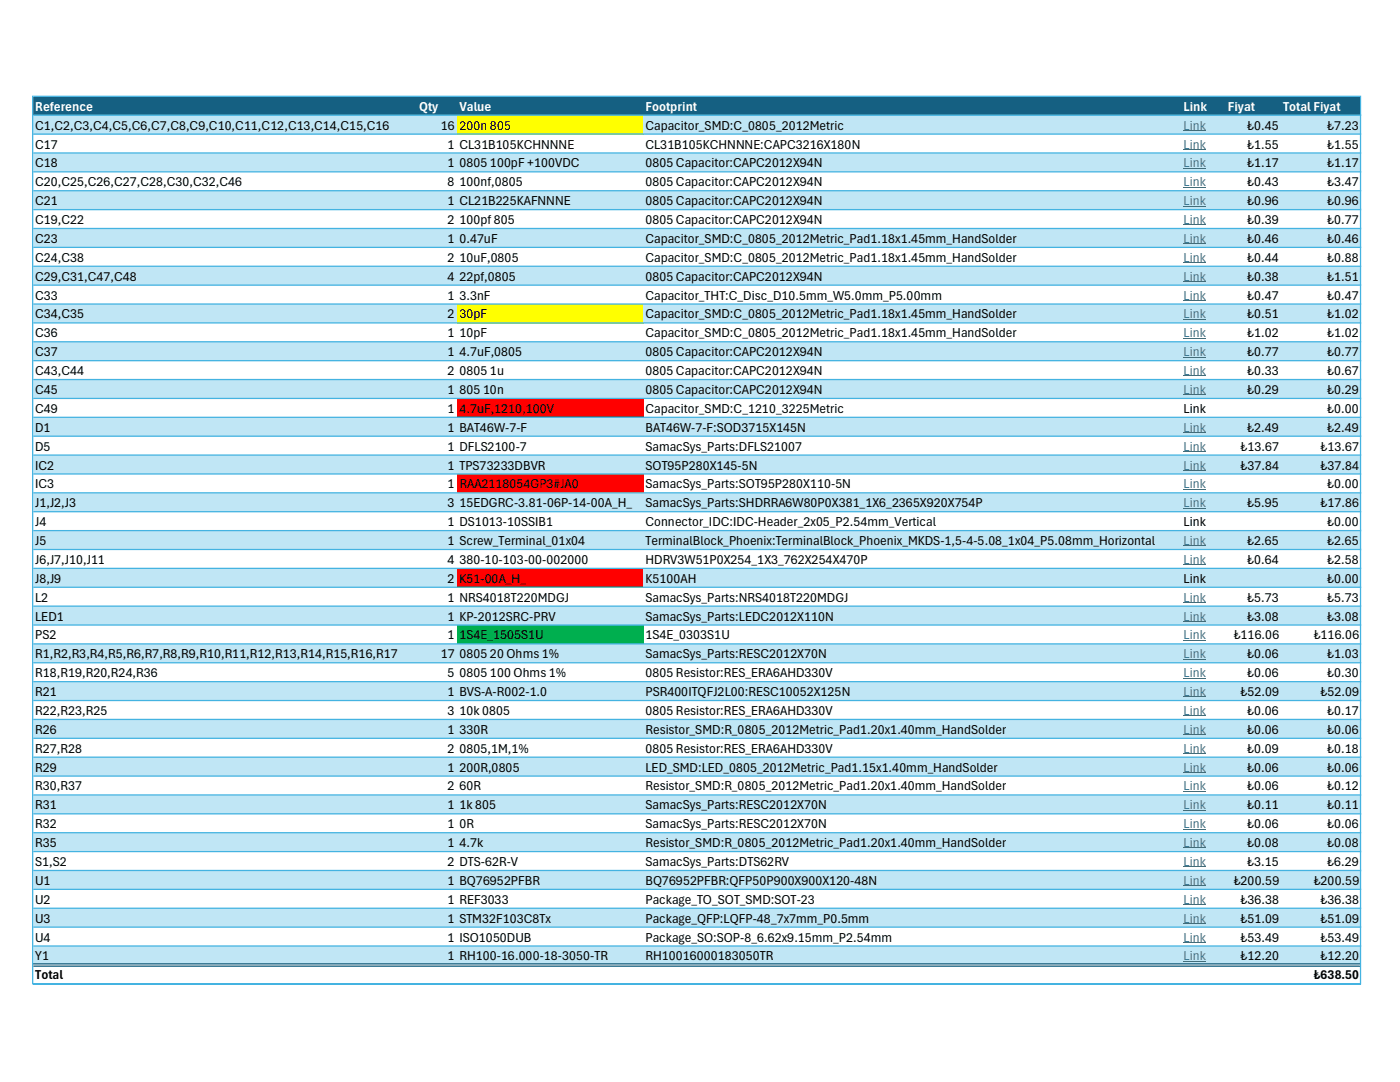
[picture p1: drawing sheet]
<svg xmlns="http://www.w3.org/2000/svg" width="279mm" height="216mm" viewBox="0 0 279 216" stroke-linecap="round" stroke-linejoin="round" font-family="sans-serif">
<defs><g id="words">
<g font-size="2.7" fill="#fff">
<text x="7" y="22.1">Reference</text>
<text x="83.7" y="22.1">Qty</text>
<text x="91.7" y="22.1">Value</text>
<text x="128.8" y="22.1">Footprint</text>
<text x="236.2" y="22.1">Link</text>
<text x="245.1" y="22.1">Fiyat</text>
<text x="256.1" y="22.1">Total Fiyat</text>
</g>
<g font-size="2.7">
<text x="7" y="25.9">C1,C2,C3,C4,C5,C6,C7,C8,C9,C10,C11,C12,C13,C14,C15,C16</text>
<text x="7" y="29.6">C17</text>
<text x="88" y="25.9">16</text>
<text x="89.3" y="29.6">1 CL31B105KCHNNNE</text>
<text x="91.7" y="25.9">200n 805</text>
<text x="128.8" y="25.9">Capacitor_SMD:C_0805_2012Metric</text>
<text x="128.8" y="29.6">CL31B105KCHNNNE:CAPC3216X180N</text>
<text x="248.9" y="25.9">₺0.45</text>
<text x="248.9" y="29.6">₺1.55</text>
<text x="264.9" y="25.9">₺7.23</text>
<text x="264.9" y="29.6">₺1.55</text>
<text x="7" y="33.4">C18</text>
<text x="89.3" y="33.4">1</text>
<text x="91.7" y="33.4">0805 100pF +100VDC</text>
<text x="128.8" y="33.4">0805 Capacitor:CAPC2012X94N</text>
<text x="248.9" y="33.4">₺1.17</text>
<text x="264.9" y="33.4">₺1.17</text>
<text x="7" y="37.2">C20,C25,C26,C27,C28,C30,C32,C46</text>
<text x="7" y="40.9">C21</text>
<text x="89.3" y="37.2">8</text>
<text x="89.3" y="40.9">1 CL21B225KAFNNNE</text>
<text x="91.7" y="37.2">100nf,0805</text>
<text x="128.8" y="37.2">0805 Capacitor:CAPC2012X94N</text>
<text x="128.8" y="40.9">0805 Capacitor:CAPC2012X94N</text>
<text x="248.9" y="37.2">₺0.43</text>
<text x="248.9" y="40.9">₺0.96</text>
<text x="264.9" y="37.2">₺3.47</text>
<text x="264.9" y="40.9">₺0.96</text>
<text x="7" y="44.7">C19,C22</text>
<text x="89.3" y="44.7">2</text>
<text x="91.7" y="44.7">100pf 805</text>
<text x="128.8" y="44.7">0805 Capacitor:CAPC2012X94N</text>
<text x="248.9" y="44.7">₺0.39</text>
<text x="264.9" y="44.7">₺0.77</text>
<text x="7" y="48.5">C23</text>
<text x="7" y="52.2">C24,C38</text>
<text x="89.3" y="48.5">1</text>
<text x="89.3" y="52.2">2</text>
<text x="91.7" y="48.5">0.47uF</text>
<text x="91.7" y="52.2">10uF,0805</text>
<text x="128.8" y="48.5">Capacitor_SMD:C_0805_2012Metric_Pad1.18x1.45mm_HandSolder</text>
<text x="128.8" y="52.2">Capacitor_SMD:C_0805_2012Metric_Pad1.18x1.45mm_HandSolder</text>
<text x="248.9" y="48.5">₺0.46</text>
<text x="248.9" y="52.2">₺0.44</text>
<text x="264.9" y="48.5">₺0.46</text>
<text x="264.9" y="52.2">₺0.88</text>
<text x="7" y="56">C29,C31,C47,C48</text>
<text x="7" y="59.8">C33</text>
<text x="89.3" y="56">4</text>
<text x="89.3" y="59.8">1</text>
<text x="91.7" y="56">22pf,0805</text>
<text x="91.7" y="59.8">3.3nF</text>
<text x="128.8" y="56">0805 Capacitor:CAPC2012X94N</text>
<text x="128.8" y="59.8">Capacitor_THT:C_Disc_D10.5mm_W5.0mm_P5.00mm</text>
<text x="248.9" y="56">₺0.38</text>
<text x="248.9" y="59.8">₺0.47</text>
<text x="264.9" y="56">₺1.51</text>
<text x="264.9" y="59.8">₺0.47</text>
<text x="7" y="63.5">C34,C35</text>
<text x="89.3" y="63.5">2</text>
<text x="91.7" y="63.5">30pF</text>
<text x="128.8" y="63.5">Capacitor_SMD:C_0805_2012Metric_Pad1.18x1.45mm_HandSolder</text>
<text x="248.9" y="63.5">₺0.51</text>
<text x="264.9" y="63.5">₺1.02</text>
<text x="7" y="67.3">C36</text>
<text x="7" y="71.1">C37</text>
<text x="89.3" y="67.3">1</text>
<text x="89.3" y="71.1">1</text>
<text x="91.7" y="67.3">10pF</text>
<text x="91.7" y="71.1">4.7uF,0805</text>
<text x="128.8" y="67.3">Capacitor_SMD:C_0805_2012Metric_Pad1.18x1.45mm_HandSolder</text>
<text x="128.8" y="71.1">0805 Capacitor:CAPC2012X94N</text>
<text x="248.9" y="67.3">₺1.02</text>
<text x="248.9" y="71.1">₺0.77</text>
<text x="264.9" y="67.3">₺1.02</text>
<text x="264.9" y="71.1">₺0.77</text>
<text x="7" y="74.8">C43,C44</text>
<text x="89.3" y="74.8">2</text>
<text x="91.7" y="74.8">0805 1u</text>
<text x="128.8" y="74.8">0805 Capacitor:CAPC2012X94N</text>
<text x="248.9" y="74.8">₺0.33</text>
<text x="264.9" y="74.8">₺0.67</text>
<text x="7" y="78.6">C45</text>
<text x="7" y="82.4">C49</text>
<text x="89.3" y="78.6">1</text>
<text x="89.3" y="82.4">1</text>
<text x="91.7" y="78.6">805 10n</text>
<text x="91.7" y="82.4">4.7uF,1210,100V</text>
<text x="128.8" y="78.6">0805 Capacitor:CAPC2012X94N</text>
<text x="128.8" y="82.4">Capacitor_SMD:C_1210_3225Metric</text>
<text x="236.2" y="82.4">Link</text>
<text x="248.9" y="78.6">₺0.29</text>
<text x="264.9" y="78.6">₺0.29</text>
<text x="264.9" y="82.4">₺0.00</text>
<text x="7" y="86.1">D1</text>
<text x="7" y="89.9">D5</text>
<text x="89.3" y="86.1">1 BAT46W-7-F</text>
<text x="89.3" y="89.9">1 DFLS2100-7</text>
<text x="128.8" y="86.1">BAT46W-7-F:SOD3715X145N</text>
<text x="128.8" y="89.9">SamacSys_Parts:DFLS21007</text>
<text x="247.6" y="89.9">₺13.67</text>
<text x="248.9" y="86.1">₺2.49</text>
<text x="263.5" y="89.9">₺13.67</text>
<text x="264.9" y="86.1">₺2.49</text>
<text x="7" y="93.7">IC2</text>
<text x="89.3" y="93.7">1 TPS73233DBVR</text>
<text x="128.8" y="93.7">SOT95P280X145-5N</text>
<text x="247.6" y="93.7">₺37.84</text>
<text x="263.5" y="93.7">₺37.84</text>
<text x="7" y="97.5">IC3</text>
<text x="7" y="101.2">J1,J2,J3</text>
<text x="89.3" y="97.5">1</text>
<text x="89.3" y="101.2">3</text>
<text x="91.7" y="97.5">RAA2118054GP3#JA0</text>
<text x="91.7" y="101.2">15EDGRC-3.81-06P-14-00A_H_</text>
<text x="128.8" y="97.5">SamacSys_Parts:SOT95P280X110-5N</text>
<text x="128.8" y="101.2">SamacSys_Parts:SHDRRA6W80P0X381_1X6_2365X920X754P</text>
<text x="248.9" y="101.2">₺5.95</text>
<text x="263.5" y="101.2">₺17.86</text>
<text x="264.9" y="97.5">₺0.00</text>
<text x="7" y="105">J4</text>
<text x="89.3" y="105">1 DS1013-10SSIB1</text>
<text x="128.8" y="105">Connector_IDC:IDC-Header_2x05_P2.54mm_Vertical</text>
<text x="236.2" y="105">Link</text>
<text x="264.9" y="105">₺0.00</text>
<text x="7" y="108.8">J5</text>
<text x="7" y="112.5">J6,J7,J10,J11</text>
<text x="89.3" y="108.8">1 Screw_Terminal_01x04</text>
<text x="89.3" y="112.5">4</text>
<text x="91.7" y="112.5">380-10-103-00-002000</text>
<text x="128.8" y="108.8">TerminalBlock_Phoenix:TerminalBlock_Phoenix_MKDS-1,5-4-5.08_1x04_P5.08mm_Horizontal</text>
<text x="128.8" y="112.5">HDRV3W51P0X254_1X3_762X254X470P</text>
<text x="248.9" y="108.8">₺2.65</text>
<text x="248.9" y="112.5">₺0.64</text>
<text x="264.9" y="108.8">₺2.65</text>
<text x="264.9" y="112.5">₺2.58</text>
<text x="7" y="116.3">J8,J9</text>
<text x="89.3" y="116.3">2</text>
<text x="91.7" y="116.3">K51-00A_H_</text>
<text x="128.8" y="116.3">K5100AH</text>
<text x="236.2" y="116.3">Link</text>
<text x="264.9" y="116.3">₺0.00</text>
<text x="7" y="120.1">L2</text>
<text x="7" y="123.8">LED1</text>
<text x="89.3" y="120.1">1 NRS4018T220MDGJ</text>
<text x="89.3" y="123.8">1 KP-2012SRC-PRV</text>
<text x="128.8" y="120.1">SamacSys_Parts:NRS4018T220MDGJ</text>
<text x="128.8" y="123.8">SamacSys_Parts:LEDC2012X110N</text>
<text x="248.9" y="120.1">₺5.73</text>
<text x="248.9" y="123.8">₺3.08</text>
<text x="264.9" y="120.1">₺5.73</text>
<text x="264.9" y="123.8">₺3.08</text>
<text x="7" y="127.6">PS2</text>
<text x="7" y="131.4">R1,R2,R3,R4,R5,R6,R7,R8,R9,R10,R11,R12,R13,R14,R15,R16,R17</text>
<text x="88" y="131.4">17</text>
<text x="89.3" y="127.6">1</text>
<text x="91.7" y="127.6">1S4E_1505S1U</text>
<text x="91.7" y="131.4">0805 20 Ohms 1%</text>
<text x="128.8" y="127.6">1S4E_0303S1U</text>
<text x="128.8" y="131.4">SamacSys_Parts:RESC2012X70N</text>
<text x="246.2" y="127.6">₺116.06</text>
<text x="248.9" y="131.4">₺0.06</text>
<text x="262.2" y="127.6">₺116.06</text>
<text x="264.9" y="131.4">₺1.03</text>
<text x="7" y="135.1">R18,R19,R20,R24,R36</text>
<text x="89.3" y="135.1">5</text>
<text x="91.7" y="135.1">0805 100 Ohms 1%</text>
<text x="128.8" y="135.1">0805 Resistor:RES_ERA6AHD330V</text>
<text x="248.9" y="135.1">₺0.06</text>
<text x="264.9" y="135.1">₺0.30</text>
<text x="7" y="138.9">R21</text>
<text x="7" y="142.7">R22,R23,R25</text>
<text x="89.3" y="138.9">1 BVS-A-R002-1.0</text>
<text x="89.3" y="142.7">3</text>
<text x="91.7" y="142.7">10k 0805</text>
<text x="128.8" y="138.9">PSR400ITQFJ2L00:RESC10052X125N</text>
<text x="128.8" y="142.7">0805 Resistor:RES_ERA6AHD330V</text>
<text x="247.6" y="138.9">₺52.09</text>
<text x="248.9" y="142.7">₺0.06</text>
<text x="263.5" y="138.9">₺52.09</text>
<text x="264.9" y="142.7">₺0.17</text>
<text x="7" y="146.4">R26</text>
<text x="89.3" y="146.4">1</text>
<text x="91.7" y="146.4">330R</text>
<text x="128.8" y="146.4">Resistor_SMD:R_0805_2012Metric_Pad1.20x1.40mm_HandSolder</text>
<text x="248.9" y="146.4">₺0.06</text>
<text x="264.9" y="146.4">₺0.06</text>
<text x="7" y="150.2">R27,R28</text>
<text x="7" y="154">R29</text>
<text x="89.3" y="150.2">2</text>
<text x="89.3" y="154">1</text>
<text x="91.7" y="150.2">0805,1M,1%</text>
<text x="91.7" y="154">200R,0805</text>
<text x="128.8" y="150.2">0805 Resistor:RES_ERA6AHD330V</text>
<text x="128.8" y="154">LED_SMD:LED_0805_2012Metric_Pad1.15x1.40mm_HandSolder</text>
<text x="248.9" y="150.2">₺0.09</text>
<text x="248.9" y="154">₺0.06</text>
<text x="264.9" y="150.2">₺0.18</text>
<text x="264.9" y="154">₺0.06</text>
<text x="7" y="157.7">R30,R37</text>
<text x="7" y="161.5">R31</text>
<text x="89.3" y="157.7">2</text>
<text x="89.3" y="161.5">1</text>
<text x="91.7" y="157.7">60R</text>
<text x="91.7" y="161.5">1k 805</text>
<text x="128.8" y="157.7">Resistor_SMD:R_0805_2012Metric_Pad1.20x1.40mm_HandSolder</text>
<text x="128.8" y="161.5">SamacSys_Parts:RESC2012X70N</text>
<text x="248.9" y="157.7">₺0.06</text>
<text x="248.9" y="161.5">₺0.11</text>
<text x="264.9" y="157.7">₺0.12</text>
<text x="264.9" y="161.5">₺0.11</text>
<text x="7" y="165.3">R32</text>
<text x="89.3" y="165.3">1</text>
<text x="91.7" y="165.3">0R</text>
<text x="128.8" y="165.3">SamacSys_Parts:RESC2012X70N</text>
<text x="248.9" y="165.3">₺0.06</text>
<text x="264.9" y="165.3">₺0.06</text>
<text x="7" y="169">R35</text>
<text x="7" y="172.8">S1,S2</text>
<text x="89.3" y="169">1</text>
<text x="89.3" y="172.8">2 DTS-62R-V</text>
<text x="91.7" y="169">4.7k</text>
<text x="128.8" y="169">Resistor_SMD:R_0805_2012Metric_Pad1.20x1.40mm_HandSolder</text>
<text x="128.8" y="172.8">SamacSys_Parts:DTS62RV</text>
<text x="248.9" y="169">₺0.08</text>
<text x="248.9" y="172.8">₺3.15</text>
<text x="264.9" y="169">₺0.08</text>
<text x="264.9" y="172.8">₺6.29</text>
<text x="7" y="176.6">U1</text>
<text x="89.3" y="176.6">1 BQ76952PFBR</text>
<text x="128.8" y="176.6">BQ76952PFBR:QFP50P900X900X120-48N</text>
<text x="246.2" y="176.6">₺200.59</text>
<text x="262.2" y="176.6">₺200.59</text>
<text x="7" y="180.3">U2</text>
<text x="7" y="184.1">U3</text>
<text x="89.3" y="180.3">1 REF3033</text>
<text x="89.3" y="184.1">1 STM32F103C8Tx</text>
<text x="128.8" y="180.3">Package_TO_SOT_SMD:SOT-23</text>
<text x="128.8" y="184.1">Package_QFP:LQFP-48_7x7mm_P0.5mm</text>
<text x="247.6" y="180.3">₺36.38</text>
<text x="247.6" y="184.1">₺51.09</text>
<text x="263.5" y="180.3">₺36.38</text>
<text x="263.5" y="184.1">₺51.09</text>
<text x="7" y="187.9">U4</text>
<text x="7" y="191.6">Y1</text>
<text x="89.3" y="187.9">1 ISO1050DUB</text>
<text x="89.3" y="191.6">1 RH100-16.000-18-3050-TR</text>
<text x="128.8" y="187.9">Package_SO:SOP-8_6.62x9.15mm_P2.54mm</text>
<text x="128.8" y="191.6">RH10016000183050TR</text>
<text x="247.6" y="187.9">₺53.49</text>
<text x="247.6" y="191.6">₺12.20</text>
<text x="263.5" y="187.9">₺53.49</text>
<text x="263.5" y="191.6">₺12.20</text>
<text x="7" y="195.4">Total</text>
<text x="262.2" y="195.4">₺638.50</text>
</g>
<g font-size="2.7" fill="#467886">
<text x="236.2" y="25.9">Link</text>
<text x="236.2" y="29.6">Link</text>
<text x="236.2" y="33.4">Link</text>
<text x="236.2" y="37.2">Link</text>
<text x="236.2" y="40.9">Link</text>
<text x="236.2" y="44.7">Link</text>
<text x="236.2" y="48.5">Link</text>
<text x="236.2" y="52.2">Link</text>
<text x="236.2" y="56">Link</text>
<text x="236.2" y="59.8">Link</text>
<text x="236.2" y="63.5">Link</text>
<text x="236.2" y="67.3">Link</text>
<text x="236.2" y="71.1">Link</text>
<text x="236.2" y="74.8">Link</text>
<text x="236.2" y="78.6">Link</text>
<text x="236.2" y="86.1">Link</text>
<text x="236.2" y="89.9">Link</text>
<text x="236.2" y="93.7">Link</text>
<text x="236.2" y="97.5">Link</text>
<text x="236.2" y="101.2">Link</text>
<text x="236.2" y="108.8">Link</text>
<text x="236.2" y="112.5">Link</text>
<text x="236.2" y="120.1">Link</text>
<text x="236.2" y="123.8">Link</text>
<text x="236.2" y="127.6">Link</text>
<text x="236.2" y="131.4">Link</text>
<text x="236.2" y="135.1">Link</text>
<text x="236.2" y="138.9">Link</text>
<text x="236.2" y="142.7">Link</text>
<text x="236.2" y="146.4">Link</text>
<text x="236.2" y="150.2">Link</text>
<text x="236.2" y="154">Link</text>
<text x="236.2" y="157.7">Link</text>
<text x="236.2" y="161.5">Link</text>
<text x="236.2" y="165.3">Link</text>
<text x="236.2" y="169">Link</text>
<text x="236.2" y="172.8">Link</text>
<text x="236.2" y="176.6">Link</text>
<text x="236.2" y="180.3">Link</text>
<text x="236.2" y="184.1">Link</text>
<text x="236.2" y="187.9">Link</text>
<text x="236.2" y="191.6">Link</text>
</g>
</g></defs>
<path d="M6.7 19.4h264.9v3.6h-264.9z" fill="#156082"/>
<path d="M6.7 23h84.5v3.8h-84.5z" fill="#c0e6f5"/>
<path d="M91.2 23h37.2v3.8h-37.2z" fill="#ff0"/>
<path d="M128.3 23h143.3v3.8h-143.3zM6.7 30.5h264.9v3.8h-264.9zM6.7 38.1h264.9v3.8h-264.9zM6.7 45.6h264.9v3.8h-264.9zM6.7 53.1h264.9v3.8h-264.9zM6.7 60.7h84.5v3.8h-84.5z" fill-rule="evenodd" fill="#c0e6f5"/>
<path d="M91.2 60.7h37.2v3.8h-37.2z" fill="#ff0"/>
<path d="M128.3 60.7h143.3v3.8h-143.3zM6.7 68.2h264.9v3.8h-264.9zM6.7 75.7h264.9v3.8h-264.9z" fill-rule="evenodd" fill="#c0e6f5"/>
<path d="M91.2 79.5h37.2v3.8h-37.2z" fill="#f00"/>
<path d="M6.7 83.3h264.9v3.8h-264.9zM6.7 90.8h264.9v3.8h-264.9z" fill-rule="evenodd" fill="#c0e6f5"/>
<path d="M91.2 94.6h37.2v3.8h-37.2z" fill="#f00"/>
<path d="M6.7 98.3h264.9v3.9h-264.9zM6.7 105.9h264.9v3.8h-264.9zM6.7 113.4h84.5v3.8h-84.5z" fill-rule="evenodd" fill="#c0e6f5"/>
<path d="M91.2 113.4h37.2v3.8h-37.2z" fill="#f00"/>
<path d="M128.3 113.4h143.3v3.8h-143.3zM6.7 120.9h264.9v3.9h-264.9z" fill-rule="evenodd" fill="#c0e6f5"/>
<path d="M91.2 124.7h37.2v3.8h-37.2z" fill="#00b050"/>
<path d="M6.7 128.5h264.9v3.8h-264.9zM6.7 136h264.9v3.8h-264.9zM6.7 143.6h264.9v3.8h-264.9zM6.7 151.1h264.9v3.8h-264.9zM6.7 158.6h264.9v3.8h-264.9zM6.7 166.2h264.9v3.8h-264.9zM6.7 173.7h264.9v3.8h-264.9zM6.7 181.2h264.9v3.8h-264.9zM6.7 188.8h264.9v3.8h-264.9z" fill-rule="evenodd" fill="#c0e6f5"/>
<g fill="none" stroke="#467886" stroke-width=".2">
<path d="M236.2 26h4.4M236.2 29.8h4.4M236.2 33.6h4.4M236.2 37.3h4.4M236.2 41.1h4.4M236.2 44.9h4.4M236.2 48.6h4.4M236.2 52.4h4.4M236.2 56.2h4.4M236.2 59.9h4.4M236.2 63.7h4.4M236.2 67.5h4.4"/>
<path d="M236.2 71.2h4.4M236.2 75h4.4M236.2 78.8h4.4M236.2 86.3h4.4M236.2 90.1h4.4M236.2 93.9h4.4M236.2 97.6h4.4M236.2 101.4h4.4M236.2 108.9h4.4M236.2 112.7h4.4M236.2 120.2h4.4M236.2 124h4.4"/>
<path d="M236.2 127.8h4.4M236.2 131.5h4.4M236.2 135.3h4.4M236.2 139.1h4.4M236.2 142.8h4.4M236.2 146.6h4.4M236.2 150.4h4.4M236.2 154.1h4.4M236.2 157.9h4.4M236.2 161.7h4.4M236.2 165.4h4.4M236.2 169.2h4.4"/>
<path d="M236.2 173h4.4M236.2 176.7h4.4M236.2 180.5h4.4M236.2 184.3h4.4M236.2 188h4.4M236.2 191.8h4.4"/>
</g>
<g fill="#44b3e1">
<path d="M6.4 19.1h.2v177.3h-.2zM271.4 19.3h.3v177.1h-.3z" fill-rule="evenodd"/>
<path d="M6.6 19.1h265.1v.2h-265.1zM6.6 22.9h265.1v.2h-265.1zM6.6 26.6h265.1v.3h-265.1zM6.6 30.4h265.1v.2h-265.1zM6.6 34.2h265.1v.2h-265.1zM6.6 37.9h265.1v.3h-265.1zM6.6 41.7h265.1v.3h-265.1zM6.6 45.5h265.1v.2h-265.1zM6.6 49.2h265.1v.3h-265.1zM6.6 53h265.1v.3h-265.1zM6.6 56.8h265.1v.2h-265.1zM6.6 60.5h265.1v.3h-265.1zM6.6 64.3h265.1v.3h-265.1zM6.6 68.1h265.1v.2h-265.1zM6.6 71.8h265.1v.3h-265.1zM6.6 75.6h265.1v.3h-265.1zM6.6 79.4h265.1v.2h-265.1zM6.6 83.1h265.1v.3h-265.1zM6.6 86.9h265.1v.3h-265.1zM6.6 90.7h265.1v.2h-265.1zM6.6 94.4h265.1v.3h-265.1zM6.6 98.2h265.1v.3h-265.1zM6.6 102h265.1v.2h-265.1zM6.6 105.7h265.1v.3h-265.1zM6.6 109.5h265.1v.3h-265.1zM6.6 113.3h265.1v.2h-265.1zM6.6 117.1h265.1v.2h-265.1zM6.6 120.8h265.1v.3h-265.1zM6.6 124.6h265.1v.2h-265.1zM6.6 128.4h265.1v.2h-265.1zM6.6 132.1h265.1v.3h-265.1zM6.6 135.9h265.1v.2h-265.1zM6.6 139.7h265.1v.2h-265.1zM6.6 143.4h265.1v.3h-265.1zM6.6 147.2h265.1v.2h-265.1zM6.6 151h265.1v.2h-265.1zM6.6 154.7h265.1v.3h-265.1zM6.6 158.5h265.1v.2h-265.1zM6.6 162.3h265.1v.2h-265.1zM6.6 166h265.1v.3h-265.1zM6.6 169.8h265.1v.3h-265.1zM6.6 173.6h265.1v.2h-265.1zM6.6 177.3h265.1v.3h-265.1zM6.6 181.1h265.1v.3h-265.1zM6.6 184.9h265.1v.2h-265.1zM6.6 188.6h265.1v.3h-265.1z" fill-rule="evenodd"/>
</g>
<path d="M6.6 192.2h264.8v.2h-264.8zM6.6 192.7h264.8v.2h-264.8z" fill-rule="evenodd" fill="#156082"/>
<path d="M6.6 196.3h265.1" fill="none" stroke="#44b3e1" stroke-width=".25"/>
<use href="#words"/>
</svg>
